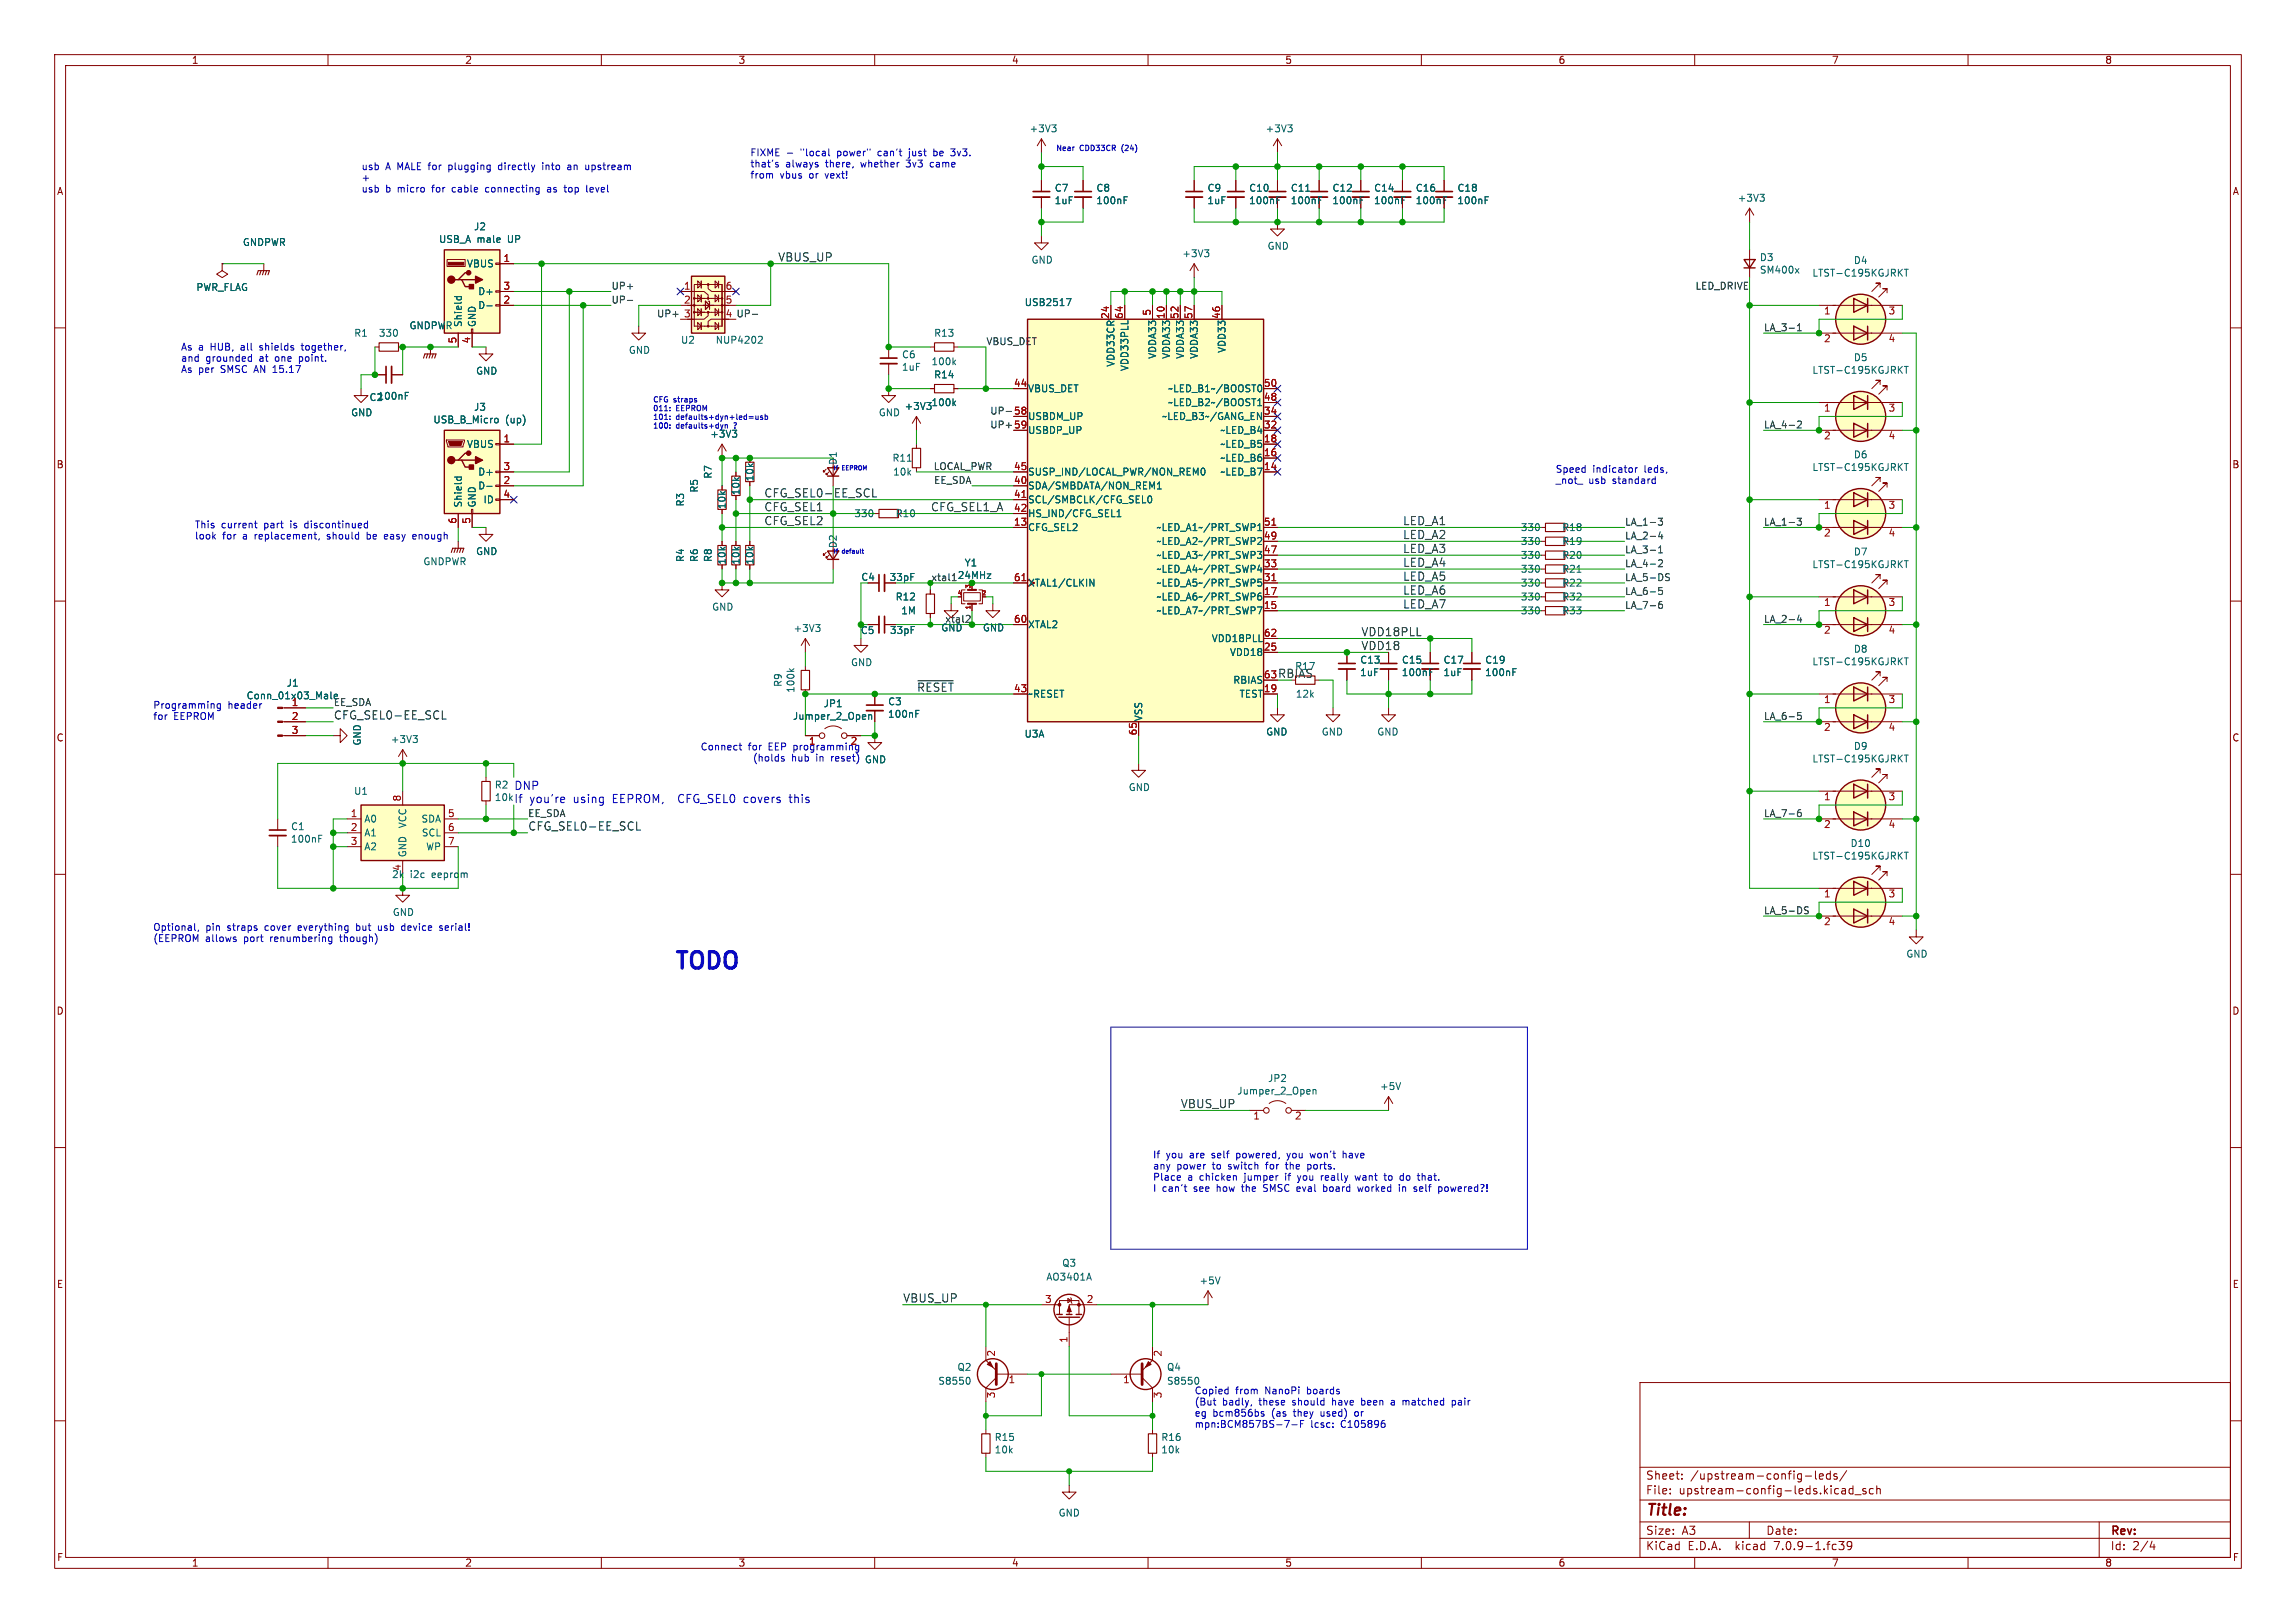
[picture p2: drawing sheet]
<svg xmlns="http://www.w3.org/2000/svg" width="420mm" height="297mm" viewBox="0 0 420 297" stroke-linecap="round" stroke-linejoin="round" font-family="sans-serif">
<defs><g id="words">
<text font-size="4.2" fill="#0000c2" x="122.8" y="177.6">TODO</text>
<text font-size="2.8" fill="#840000" x="301" y="277.9">Title:</text>
<g font-size="2.1" fill="#0f0f0f">
<text x="142.2" y="48">VBUS_UP</text>
<text x="139.7" y="91.1">CFG_SEL0-EE_SCL</text>
<text x="139.7" y="93.7">CFG_SEL1</text>
<text x="170.2" y="93.7">CFG_SEL1_A</text>
<text x="139.7" y="96.2">CFG_SEL2</text>
<text x="256.5" y="96.2">LED_A1</text>
<text x="256.5" y="98.8">LED_A2</text>
<text x="256.5" y="101.3">LED_A3</text>
<text x="256.5" y="106.4">LED_A5</text>
<text x="256.5" y="103.8">LED_A4</text>
<text x="256.5" y="111.5">LED_A7</text>
<text x="256.5" y="108.9">LED_A6</text>
<text x="248.9" y="116.5">VDD18PLL</text>
<text x="248.9" y="119.1">VDD18</text>
<text x="61" y="131.8">CFG_SEL0-EE_SCL</text>
<text x="167.6" y="126.7">~{RESET}</text>
<text x="96.5" y="152.1">CFG_SEL0-EE_SCL</text>
<text x="215.9" y="202.9">VBUS_UP</text>
<text x="165.1" y="238.5">VBUS_UP</text>
</g>
<text font-size="2.1" fill="#009600" x="233.7" y="124.2">RBIAS</text>
<g font-size="2.1" fill="#0000c2">
<text x="94" y="144.7">DNP</text>
<text x="94" y="147.1">If</text>
<text x="96.8" y="147.1">you're</text>
<text x="104.9" y="147.1">using</text>
<text x="112.2" y="147.1">EEPROM,</text>
<text x="124.5" y="147.1">CFG_SEL0</text>
<text x="136.7" y="147.1">covers</text>
<text x="145.2" y="147.1">this</text>
</g>
<g font-size="2.1" fill="#840000">
<text x="301" y="273.7">File:</text>
<text x="301" y="271">Sheet:</text>
<text x="307.1" y="273.7">upstream-config-leds.kicad_sch</text>
<text x="309.2" y="271">/upstream-config-leds/</text>
<text x="301" y="281.1">Size:</text>
<text x="307.6" y="281.1">A3</text>
<text x="323" y="281.1">Date:</text>
<text x="386" y="281.3">Rev:</text>
<text x="301" y="283.9">KiCad</text>
<text x="308.7" y="283.9">E.D.A.</text>
<text x="317.6" y="283.9">kicad</text>
<text x="324.8" y="283.9">7.0.9-1.fc39</text>
<text x="386" y="283.9">Id:</text>
<text x="390.1" y="283.9">2/4</text>
</g>
<g font-size="1.8" fill="#840000">
<text x="35" y="11.9">1</text>
<text x="85" y="11.9">2</text>
<text x="135" y="11.9">3</text>
<text x="185" y="11.9">4</text>
<text x="235" y="11.9">5</text>
<text x="285" y="11.9">6</text>
<text x="335" y="11.9">7</text>
<text x="385" y="11.9">8</text>
<text x="10.3" y="35.9">A</text>
<text x="408.3" y="35.9">A</text>
<text x="251.2" y="37.6">100nF</text>
<text x="258.9" y="37.6">100nF</text>
<text x="10.3" y="85.9">B</text>
<text x="408.2" y="85.9">B</text>
<text x="10.3" y="135.9">C</text>
<text x="408.2" y="135.9">C</text>
<text x="10.3" y="185.9">D</text>
<text x="408.2" y="185.9">D</text>
<text x="10.3" y="235.9">E</text>
<text x="408.3" y="235.9">E</text>
<text x="10.3" y="285.9">F</text>
<text x="35" y="286.9">1</text>
<text x="85" y="286.9">2</text>
<text x="135" y="286.9">3</text>
<text x="185" y="286.9">4</text>
<text x="235" y="286.9">5</text>
<text x="285" y="286.9">6</text>
<text x="335" y="286.9">7</text>
<text x="385" y="286.9">8</text>
<text x="408.3" y="285.9">F</text>
</g>
<g font-size="1.8" fill="#0000c2">
<text x="137.2" y="28.7">FIXME</text>
<text x="146.6" y="28.7">&quot;local</text>
<text x="153.4" y="28.7">power&quot;</text>
<text x="161.1" y="28.7">can't</text>
<text x="167" y="28.7">just</text>
<text x="171.6" y="28.7">be</text>
<text x="175" y="28.7">3v3.</text>
<text x="66" y="31.2">usb</text>
<text x="66" y="33.3">+</text>
<text x="66" y="35.3">usb</text>
<text x="70.5" y="31.2">A MALE for</text>
<text x="70.5" y="35.3">b</text>
<text x="72.9" y="35.3">micro</text>
<text x="79.3" y="35.3">for</text>
<text x="82.5" y="31.2">plugging</text>
<text x="83.2" y="35.3">cable</text>
<text x="89.5" y="35.3">connecting</text>
<text x="91.9" y="31.2">directly</text>
<text x="100.1" y="31.2">into</text>
<text x="101" y="35.3">as</text>
<text x="104.4" y="35.3">top</text>
<text x="104.9" y="31.2">an</text>
<text x="108.4" y="31.2">upstream</text>
<text x="108.5" y="35.3">level</text>
<text x="137.2" y="30.7">that's</text>
<text x="137.2" y="32.8">from</text>
<text x="142.7" y="32.8">vbus</text>
<text x="143.7" y="30.7">always</text>
<text x="148.1" y="32.8">or</text>
<text x="151.2" y="30.7">there,</text>
<text x="151.3" y="32.8">vext!</text>
<text x="157.8" y="30.7">whether</text>
<text x="166.3" y="30.7">3v3</text>
<text x="170.8" y="30.7">came</text>
<text x="33" y="64.2">As a</text>
<text x="38.6" y="64.2">HUB,</text>
<text x="44.3" y="64.2">all</text>
<text x="48" y="64.2">shields</text>
<text x="55.9" y="64.2">together,</text>
<text x="33" y="66.3">and</text>
<text x="33" y="68.3">As per</text>
<text x="37.6" y="66.3">grounded</text>
<text x="40.5" y="68.3">SMSC AN 15.17</text>
<text x="47.6" y="66.3">at</text>
<text x="50.6" y="66.3">one</text>
<text x="55.2" y="66.3">point.</text>
<text x="284.5" y="86.6">Speed</text>
<text x="284.5" y="88.7">_not_</text>
<text x="290.6" y="88.7">usb</text>
<text x="291.3" y="86.6">indicator</text>
<text x="295.1" y="88.7">standard</text>
<text x="300.9" y="86.6">leds,</text>
<text x="35.6" y="96.8">This</text>
<text x="35.6" y="98.8">look</text>
<text x="40.5" y="96.8">current</text>
<text x="40.7" y="98.8">for</text>
<text x="44.6" y="98.8">a</text>
<text x="46.9" y="98.8">replacement,</text>
<text x="48.4" y="96.8">part</text>
<text x="53.4" y="96.8">is</text>
<text x="56.2" y="96.8">discontinued</text>
<text x="60.3" y="98.8">should</text>
<text x="67.8" y="98.8">be</text>
<text x="71.2" y="98.8">easy</text>
<text x="76.6" y="98.8">enough</text>
<text x="27.9" y="129.8">Programming</text>
<text x="27.9" y="131.8">for</text>
<text x="31.8" y="131.8">EEPROM</text>
<text x="41.7" y="129.8">header</text>
<text x="128.1" y="137.4">Connect</text>
<text x="136.9" y="137.4">for</text>
<text x="140.7" y="137.4">EEP programming</text>
<text x="137.6" y="139.5">(holds</text>
<text x="144.8" y="139.5">hub</text>
<text x="149.4" y="139.5">in</text>
<text x="152.3" y="139.5">reset)</text>
<text x="27.9" y="170.4">Optional,</text>
<text x="27.9" y="172.5">(EEPROM</text>
<text x="37.6" y="172.5">allows</text>
<text x="37.6" y="170.4">pin</text>
<text x="41.7" y="170.4">straps</text>
<text x="44.7" y="172.5">port</text>
<text x="48.7" y="170.4">cover</text>
<text x="49.7" y="172.5">renumbering</text>
<text x="55" y="170.4">everything</text>
<text x="62.7" y="172.5">though)</text>
<text x="65.8" y="170.4">but</text>
<text x="70" y="170.4">usb</text>
<text x="74.5" y="170.4">device</text>
<text x="81.7" y="170.4">serial!</text>
<text x="210.8" y="212.1">If</text>
<text x="210.8" y="214.1">any</text>
<text x="213.3" y="212.1">you</text>
<text x="215.3" y="214.1">power</text>
<text x="217.8" y="212.1">are</text>
<text x="221.9" y="214.1">to</text>
<text x="222" y="212.1">self</text>
<text x="225" y="214.1">switch</text>
<text x="226.6" y="212.1">powered,</text>
<text x="232.1" y="214.1">for</text>
<text x="235.9" y="214.1">the</text>
<text x="236.1" y="212.1">you</text>
<text x="240" y="214.1">ports.</text>
<text x="240.6" y="212.1">won't</text>
<text x="246.7" y="212.1">have</text>
<text x="210.8" y="216.1">Place</text>
<text x="210.8" y="218.2">I</text>
<text x="212.6" y="218.2">can't</text>
<text x="217.3" y="216.1">a</text>
<text x="218.5" y="218.2">see</text>
<text x="219.6" y="216.1">chicken</text>
<text x="222.9" y="218.2">how</text>
<text x="227.7" y="218.2">the</text>
<text x="227.9" y="216.1">jumper</text>
<text x="231.8" y="218.2">SMSC eval</text>
<text x="235.6" y="216.1">if</text>
<text x="238.1" y="216.1">you</text>
<text x="242.5" y="216.1">really</text>
<text x="243.1" y="218.2">board</text>
<text x="249" y="216.1">want</text>
<text x="249.7" y="218.2">worked</text>
<text x="254.5" y="216.1">to</text>
<text x="257.4" y="218.2">in</text>
<text x="257.6" y="216.1">do</text>
<text x="260.3" y="218.2">self</text>
<text x="261.1" y="216.1">that.</text>
<text x="265" y="218.2">powered?!</text>
<text x="213.4" y="253.6">S8550</text>
<text x="218.4" y="255.2">Copied</text>
<text x="218.4" y="257.3">(But</text>
<text x="223.6" y="257.3">badly,</text>
<text x="226" y="255.2">from</text>
<text x="230.5" y="257.3">these</text>
<text x="231.5" y="255.2">NanoPi</text>
<text x="236.7" y="257.3">should</text>
<text x="239.4" y="255.2">boards</text>
<text x="244.2" y="257.3">have</text>
<text x="249.7" y="257.3">been</text>
<text x="255.3" y="257.3">a</text>
<text x="257.7" y="257.3">matched</text>
<text x="266.9" y="257.3">pair</text>
<text x="218.4" y="259.3">eg</text>
<text x="218.4" y="261.4">mpn:BCM857BS-7-F</text>
<text x="221.8" y="259.3">bcm856bs</text>
<text x="232.8" y="259.3">(as</text>
<text x="237" y="259.3">they</text>
<text x="239.7" y="261.4">lcsc:</text>
<text x="242.1" y="259.3">used)</text>
<text x="245.4" y="261.4">C105896</text>
<text x="248.5" y="259.3">or</text>
</g>
<g font-size="1.8" fill="#006464">
<text x="188.2" y="24.4">+3V3</text>
<text x="231.4" y="24.4">+3V3</text>
<text x="192.8" y="35.3">C7</text>
<text x="200.5" y="35.3">C8</text>
<text x="220.8" y="35.3">C9</text>
<text x="228.4" y="35.3">C10</text>
<text x="236" y="35.3">C11</text>
<text x="243.6" y="35.3">C12</text>
<text x="251.3" y="35.3">C14</text>
<text x="258.9" y="35.3">C16</text>
<text x="266.5" y="35.3">C18</text>
<text x="192.8" y="37.6">1uF</text>
<text x="200.4" y="37.6">100nF</text>
<text x="220.8" y="37.6">1uF</text>
<text x="228.4" y="37.6">100nF</text>
<text x="236" y="37.6">100nF</text>
<text x="243.6" y="37.6">100nF</text>
<text x="266.5" y="37.6">100nF</text>
<text x="317.8" y="37.1">+3V3</text>
<text x="44.3" y="45.2">GNDPWR</text>
<text x="80.2" y="44.7">USB_A male</text>
<text x="86.6" y="42.3">J2</text>
<text x="93" y="44.7">UP</text>
<text x="216.2" y="47.3">+3V3</text>
<text x="231.8" y="45.9">GND</text>
<text x="321.8" y="48">D3</text>
<text x="35.8" y="53.4">PWR_FLAG</text>
<text x="85.3" y="49.1">VBUS</text>
<text x="188.6" y="48.4">GND</text>
<text x="321.8" y="50.3">SM400x</text>
<text x="331.4" y="50.8">LTST-C195KGJRKT</text>
<text x="339" y="48.5">D4</text>
<text x="84.7" y="59.9" transform="rotate(-90 84.7 59.9)">Shield</text>
<text x="87.2" y="59.9" transform="rotate(-90 87.2 59.9)">GND</text>
<text x="87.4" y="56.7">D-</text>
<text x="87.4" y="54.2">D+</text>
<text x="187.3" y="56.2">USB2517</text>
<text x="213.1" y="58.5" transform="rotate(-90 213.1 58.5)">10</text>
<text x="64.7" y="61.8">R1</text>
<text x="69.2" y="61.8">330</text>
<text x="74.8" y="60.5">GNDPWR</text>
<text x="114.9" y="64.9">GND</text>
<text x="124.5" y="63.1">U2</text>
<text x="130.8" y="63.1">NUP4202</text>
<text x="164.9" y="65.8">C6</text>
<text x="170.8" y="61.8">R13</text>
<text x="211.7" y="65.8" transform="rotate(-90 211.7 65.8)">VDDA33</text>
<text x="214.2" y="65.8" transform="rotate(-90 214.2 65.8)">VDDA33</text>
<text x="216.8" y="65.8" transform="rotate(-90 216.8 65.8)">VDDA33</text>
<text x="219.3" y="65.8" transform="rotate(-90 219.3 65.8)">VDDA33</text>
<text x="224.4" y="64.7" transform="rotate(-90 224.4 64.7)">VDD33</text>
<text x="87" y="68.8">GND</text>
<text x="164.9" y="68">1uF</text>
<text x="170.3" y="67">100k</text>
<text x="170.8" y="69.4">R14</text>
<text x="188" y="72">VBUS_DET</text>
<text x="204.1" y="67.2" transform="rotate(-90 204.1 67.2)">VDD33CR</text>
<text x="206.6" y="68" transform="rotate(-90 206.6 68)">VDD33PLL</text>
<text x="213.6" y="72">~LED_B1~/BOOST0</text>
<text x="331.4" y="68.6">LTST-C195KGJRKT</text>
<text x="339" y="66.3">D5</text>
<text x="64.1" y="76.4">GND</text>
<text x="67.5" y="73.6">C2100nF</text>
<text x="79.2" y="77.7">USB_B_Micro</text>
<text x="86.6" y="75.4">J3</text>
<text x="92.4" y="77.7">(up)</text>
<text x="160.7" y="76.4">GND</text>
<text x="165.4" y="75.2">+3V3</text>
<text x="170.3" y="74.5">100k</text>
<text x="188" y="77.1">USBDM_UP</text>
<text x="212.5" y="77.1">~LED_B3~/GANG_EN</text>
<text x="213.6" y="74.5">~LED_B2~/BOOST1</text>
<text x="231.1" y="73.4">48</text>
<text x="85.3" y="82.1">VBUS</text>
<text x="129.8" y="80.3">+3V3</text>
<text x="188" y="79.6">USBDP_UP</text>
<text x="223.1" y="82.1">~LED_B5</text>
<text x="223.1" y="79.6">~LED_B4</text>
<text x="231.1" y="83.6">16</text>
<text x="87.4" y="89.8">D-</text>
<text x="87.4" y="87.2">D+</text>
<text x="130.4" y="87.7" transform="rotate(-90 130.4 87.7)">R7</text>
<text x="138" y="88.2" transform="rotate(-90 138 88.2)">10k</text>
<text x="153.3" y="85.2" transform="rotate(-90 153.3 85.2)">D1</text>
<text x="163.2" y="84.7">R11</text>
<text x="163.3" y="87.2">10k</text>
<text x="188" y="89.8">SDA/SMBDATA/NON_REM1</text>
<text x="188" y="87.2">SUSP_IND/LOCAL_PWR/NON_REM0</text>
<text x="223.1" y="87.2">~LED_B7</text>
<text x="223.1" y="84.7">~LED_B6</text>
<text x="231.1" y="86.1">14</text>
<text x="331.4" y="86.4">LTST-C195KGJRKT</text>
<text x="339" y="84.1">D6</text>
<text x="84.7" y="93" transform="rotate(-90 84.7 93)">Shield</text>
<text x="87.2" y="93" transform="rotate(-90 87.2 93)">GND</text>
<text x="88.3" y="92.3">ID</text>
<text x="125.3" y="92.8" transform="rotate(-90 125.3 92.8)">R3</text>
<text x="127.9" y="90.2" transform="rotate(-90 127.9 90.2)">R5</text>
<text x="132.9" y="93.3" transform="rotate(-90 132.9 93.3)">10k</text>
<text x="135.5" y="90.7" transform="rotate(-90 135.5 90.7)">10k</text>
<text x="156.2" y="94.8">330</text>
<text x="163.7" y="94.8">R10</text>
<text x="188" y="92.3">SCL/SMBCLK/CFG_SEL0</text>
<text x="188" y="94.8">HS_IND/CFG_SEL1</text>
<text x="87" y="101.8">GND</text>
<text x="153.3" y="100.4" transform="rotate(-90 153.3 100.4)">D2</text>
<text x="188" y="97.4">CFG_SEL2</text>
<text x="211.5" y="99.9">~LED_A2~/PRT_SWP2</text>
<text x="211.5" y="97.4">~LED_A1~/PRT_SWP1</text>
<text x="278.1" y="97.4">330</text>
<text x="278.1" y="99.9">330</text>
<text x="285.7" y="97.4">R18</text>
<text x="285.7" y="99.9">R19</text>
<text x="339" y="101.9">D7</text>
<text x="77.3" y="103.6">GNDPWR</text>
<text x="125.3" y="102.9" transform="rotate(-90 125.3 102.9)">R4</text>
<text x="127.9" y="102.9" transform="rotate(-90 127.9 102.9)">R6</text>
<text x="130.4" y="102.9" transform="rotate(-90 130.4 102.9)">R8</text>
<text x="132.9" y="103.4" transform="rotate(-90 132.9 103.4)">10k</text>
<text x="135.5" y="103.4" transform="rotate(-90 135.5 103.4)">10k</text>
<text x="138" y="103.4" transform="rotate(-90 138 103.4)">10k</text>
<text x="157.5" y="106.5">C4</text>
<text x="162.6" y="106.5">33pF</text>
<text x="175.1" y="106.1">24MHz</text>
<text x="176.4" y="103.9">Y1</text>
<text x="188" y="107.5">XTAL1/CLKIN</text>
<text x="211.5" y="107.5">~LED_A5~/PRT_SWP5</text>
<text x="211.5" y="105">~LED_A4~/PRT_SWP4</text>
<text x="211.5" y="102.5">~LED_A3~/PRT_SWP3</text>
<text x="231.1" y="103.9">33</text>
<text x="278.1" y="105">330</text>
<text x="278.1" y="102.5">330</text>
<text x="278.1" y="107.5">330</text>
<text x="285.7" y="105">R21</text>
<text x="285.7" y="102.5">R20</text>
<text x="285.7" y="107.5">R22</text>
<text x="331.4" y="104.2">LTST-C195KGJRKT</text>
<text x="130.2" y="111.9">GND</text>
<text x="163.7" y="110.1">R12</text>
<text x="164.8" y="112.6">1M</text>
<text x="211.5" y="112.6">~LED_A7~/PRT_SWP7</text>
<text x="211.5" y="110.1">~LED_A6~/PRT_SWP6</text>
<text x="231.1" y="111.5">15</text>
<text x="231.1" y="109">17</text>
<text x="278.1" y="110.1">330</text>
<text x="278.1" y="112.6">330</text>
<text x="285.7" y="110.1">R32</text>
<text x="285.7" y="112.6">R33</text>
<text x="145.1" y="115.8">+3V3</text>
<text x="157.4" y="116.2">C5</text>
<text x="162.7" y="116.2">33pF</text>
<text x="172.1" y="115.7">GND</text>
<text x="172.8" y="114">xtal2</text>
<text x="179.7" y="115.7">GND</text>
<text x="188" y="115.2">XTAL2</text>
<text x="221.6" y="117.7">VDD18PLL</text>
<text x="339" y="119.6">D8</text>
<text x="52.4" y="125.9">J1</text>
<text x="143.2" y="125.8" transform="rotate(-90 143.2 125.8)">R9</text>
<text x="155.6" y="122.1">GND</text>
<text x="224.9" y="120.2">VDD18</text>
<text x="225.5" y="125.3">RBIAS</text>
<text x="248.7" y="123.9">1uF</text>
<text x="248.7" y="121.6">C13</text>
<text x="256.3" y="123.9">100nF</text>
<text x="256.3" y="121.6">C15</text>
<text x="263.9" y="123.9">1uF</text>
<text x="264" y="121.6">C17</text>
<text x="271.6" y="123.9">100nF</text>
<text x="271.6" y="121.6">C19</text>
<text x="331.4" y="121.9">LTST-C195KGJRKT</text>
<text x="45" y="128.2">Conn_01x03_Male</text>
<text x="61" y="129.3">EE_SDA</text>
<text x="145" y="131.9">Jumper_2_Open</text>
<text x="145.5" y="126.9" transform="rotate(-90 145.5 126.9)">100k</text>
<text x="150.6" y="129.6">JP1</text>
<text x="162.3" y="131.5">100nF</text>
<text x="162.4" y="129.3">C3</text>
<text x="188" y="127.9">~RESET</text>
<text x="226.6" y="127.9">TEST</text>
<text x="231.1" y="126.7">19</text>
<text x="236.9" y="127.9">12k</text>
<text x="66.2" y="136.5" transform="rotate(-90 66.2 136.5)">GND</text>
<text x="71.4" y="136.2">+3V3</text>
<text x="187.3" y="135.2">U3A</text>
<text x="209.1" y="132.1" transform="rotate(-90 209.1 132.1)">VSS</text>
<text x="231.5" y="134.8">GND</text>
<text x="241.7" y="134.8">GND</text>
<text x="251.8" y="134.8">GND</text>
<text x="339" y="137.4">D9</text>
<text x="158.1" y="139.9">GND</text>
<text x="331.4" y="139.7">LTST-C195KGJRKT</text>
<text x="64.7" y="145.6">U1</text>
<text x="90.4" y="144.5">R2</text>
<text x="90.4" y="146.8">10k</text>
<text x="206.4" y="145">GND</text>
<text x="53.1" y="154.4">100nF</text>
<text x="53.1" y="152.1">C1</text>
<text x="66.5" y="150.7">A0</text>
<text x="66.5" y="153.3">A1</text>
<text x="66.5" y="155.8">A2</text>
<text x="74.5" y="151.7" transform="rotate(-90 74.5 151.7)">VCC</text>
<text x="77" y="150.7">SDA</text>
<text x="77.1" y="153.3">SCL</text>
<text x="77.8" y="155.8">WP</text>
<text x="338.4" y="155.2">D10</text>
<text x="71.6" y="160.9">2k</text>
<text x="73.4" y="159.5" transform="rotate(-90 73.4 159.5)">4</text>
<text x="74.5" y="157" transform="rotate(-90 74.5 157)">GND</text>
<text x="75" y="160.9">i2c</text>
<text x="79.1" y="160.9">eeprom</text>
<text x="331.4" y="157.5">LTST-C195KGJRKT</text>
<text x="71.8" y="167.8">GND</text>
<text x="348.6" y="175.4">GND</text>
<text x="226.2" y="200.5">Jumper_2_Open</text>
<text x="231.9" y="198.2">JP2</text>
<text x="252.3" y="199.7">+5V</text>
<text x="194.2" y="232">Q3</text>
<text x="191.3" y="234.5">AO3401A</text>
<text x="219.3" y="235.2">+5V</text>
<text x="175" y="251.1">Q2</text>
<text x="213.4" y="251.1">Q4</text>
<text x="171.5" y="253.6">S8550</text>
<text x="181.8" y="263.9">R15</text>
<text x="212.3" y="263.9">R16</text>
<text x="181.8" y="266.2">10k</text>
<text x="212.3" y="266.2">10k</text>
<text x="193.5" y="277.7">GND</text>
</g>
<g font-size="1.8" fill="#a90000">
<text x="92" y="48">1</text>
<text x="92" y="53.1">3</text>
<text x="125" y="53.1">1</text>
<text x="132.6" y="53.1">6</text>
<text x="92" y="55.6">2</text>
<text x="125" y="55.6">2</text>
<text x="125" y="58.2">3</text>
<text x="132.6" y="55.6">5</text>
<text x="202.9" y="58.5" transform="rotate(-90 202.9 58.5)">24</text>
<text x="205.5" y="58.5" transform="rotate(-90 205.5 58.5)">64</text>
<text x="210.6" y="57.9" transform="rotate(-90 210.6 57.9)">5</text>
<text x="215.6" y="58.5" transform="rotate(-90 215.6 58.5)">52</text>
<text x="218.2" y="58.5" transform="rotate(-90 218.2 58.5)">57</text>
<text x="223.3" y="58.5" transform="rotate(-90 223.3 58.5)">46</text>
<text x="333.6" y="57.9">1</text>
<text x="345.4" y="57.9">3</text>
<text x="83.6" y="62.9" transform="rotate(-90 83.6 62.9)">5</text>
<text x="86.1" y="62.9" transform="rotate(-90 86.1 62.9)">4</text>
<text x="333.6" y="62.9">2</text>
<text x="345.4" y="62.9">4</text>
<text x="185.4" y="70.9">44</text>
<text x="231.1" y="70.9">50</text>
<text x="185.4" y="75.9">58</text>
<text x="231.1" y="75.9">34</text>
<text x="333.6" y="75.6">1</text>
<text x="345.4" y="75.6">3</text>
<text x="92" y="81">1</text>
<text x="185.4" y="78.5">59</text>
<text x="231.1" y="81">18</text>
<text x="231.1" y="78.5">32</text>
<text x="333.6" y="80.7">2</text>
<text x="345.4" y="80.7">4</text>
<text x="92" y="88.6">2</text>
<text x="92" y="86.1">3</text>
<text x="185.4" y="88.6">40</text>
<text x="185.4" y="86.1">45</text>
<text x="83.6" y="96" transform="rotate(-90 83.6 96)">6</text>
<text x="86.1" y="96" transform="rotate(-90 86.1 96)">5</text>
<text x="92" y="91.2">4</text>
<text x="185.4" y="91.2">41</text>
<text x="185.4" y="93.7">42</text>
<text x="333.6" y="93.4">1</text>
<text x="345.4" y="93.4">3</text>
<text x="185.4" y="96.3">13</text>
<text x="231.1" y="101.3">47</text>
<text x="231.1" y="98.8">49</text>
<text x="231.1" y="96.3">51</text>
<text x="333.6" y="98.5">2</text>
<text x="345.4" y="98.5">4</text>
<text x="185.4" y="106.4">61</text>
<text x="231.1" y="106.4">31</text>
<text x="333.6" y="111.2">1</text>
<text x="345.4" y="111.2">3</text>
<text x="185.4" y="114">60</text>
<text x="231.1" y="119.1">25</text>
<text x="231.1" y="116.6">62</text>
<text x="333.6" y="116.3">2</text>
<text x="345.4" y="116.3">4</text>
<text x="231.1" y="124.2">63</text>
<text x="53.3" y="129.3">1</text>
<text x="53.3" y="131.8">2</text>
<text x="185.4" y="126.7">43</text>
<text x="333.6" y="129">1</text>
<text x="345.4" y="129">3</text>
<text x="53.3" y="134.4">3</text>
<text x="147.9" y="136.6">1</text>
<text x="155.5" y="136.6">2</text>
<text x="208" y="134.7" transform="rotate(-90 208 134.7)">65</text>
<text x="333.6" y="134.1">2</text>
<text x="345.4" y="134.1">4</text>
<text x="64.1" y="149.6">1</text>
<text x="73.4" y="146.8" transform="rotate(-90 73.4 146.8)">8</text>
<text x="81.8" y="149.6">5</text>
<text x="333.6" y="146.8">1</text>
<text x="345.4" y="146.8">3</text>
<text x="64.1" y="152.1">2</text>
<text x="64.1" y="154.7">3</text>
<text x="81.8" y="152.1">6</text>
<text x="81.8" y="154.7">7</text>
<text x="333.6" y="151.8">2</text>
<text x="345.4" y="151.8">4</text>
<text x="333.6" y="164.5">1</text>
<text x="345.4" y="164.5">3</text>
<text x="333.6" y="169.6">2</text>
<text x="345.4" y="169.6">4</text>
<text x="229.2" y="205.2">1</text>
<text x="236.8" y="205.2">2</text>
<text x="191.1" y="238.5">3</text>
<text x="198.7" y="238.5">2</text>
<text x="195.3" y="245.8" transform="rotate(-90 195.3 245.8)">1</text>
<text x="182.3" y="248.4" transform="rotate(-90 182.3 248.4)">2</text>
<text x="212.8" y="248.4" transform="rotate(-90 212.8 248.4)">2</text>
<text x="182.3" y="256" transform="rotate(-90 182.3 256)">3</text>
<text x="184.4" y="253.4">1</text>
<text x="205.4" y="253.4">1</text>
<text x="212.8" y="256" transform="rotate(-90 212.8 256)">3</text>
</g>
<g font-size="1.8" fill="#0f0f0f">
<text x="111.8" y="53.1">UP+</text>
<text x="310" y="53.1">LED_DRIVE</text>
<text x="111.8" y="55.6">UP-</text>
<text x="120.1" y="58.2">UP+</text>
<text x="132.6" y="58.2">4 UP-</text>
<text x="180.3" y="63.2">VBUS_DET</text>
<text x="322.6" y="60.7">LA_3-1</text>
<text x="181" y="75.9">UP-</text>
<text x="181" y="78.5">UP+ 59</text>
<text x="322.6" y="78.5">LA_4-2</text>
<text x="170.7" y="86.1">LOCAL_PWR</text>
<text x="170.8" y="88.6">EE_SDA</text>
<text x="297.2" y="96.3">LA_1-3</text>
<text x="297.2" y="98.8">LA_2-4</text>
<text x="297.2" y="101.3">LA_3-1</text>
<text x="322.6" y="96.3">LA_1-3</text>
<text x="170.3" y="106.4">xtal1</text>
<text x="297.2" y="103.9">LA_4-2</text>
<text x="297.2" y="106.4">LA_5-DS</text>
<text x="297.2" y="111.5">LA_7-6</text>
<text x="297.2" y="109">LA_6-5</text>
<text x="322.6" y="114">LA_2-4</text>
<text x="236.8" y="122.8">R17</text>
<text x="322.6" y="131.8">LA_6-5</text>
<text x="96.5" y="149.6">EE_SDA</text>
<text x="322.6" y="149.6">LA_7-6</text>
<text x="322.6" y="167.4">LA_5-DS</text>
</g>
<g font-size="1.4" fill="#0000c2">
<text x="193.1" y="27.7">Near</text>
<text x="197.5" y="27.7">CDD33CR</text>
<text x="205.3" y="27.7">(24)</text>
<text x="119.4" y="73.7">CFG straps</text>
<text x="119.4" y="75.3">011:</text>
<text x="119.4" y="76.9">101:</text>
<text x="123.7" y="75.3">EEPROM</text>
<text x="123.7" y="76.9">defaults+dyn+led=usb</text>
<text x="119.4" y="78.5">100:</text>
<text x="123.7" y="78.5">defaults+dyn</text>
<text x="134.5" y="78.5">?</text>
</g>
<g font-size="1.1" fill="#0000c2">
<text x="152.4" y="86.1">If</text>
<text x="154.1" y="86.1">EEPROM</text>
<text x="152.4" y="101.4">If</text>
<text x="154.1" y="101.4">default</text>
</g>
<g font-size="1.1" fill="#a90000">
<text x="177.5" y="107.8" transform="rotate(-90 177.5 107.8)">3</text>
<text x="175.1" y="109">4</text>
<text x="177.5" y="111.6" transform="rotate(-90 177.5 111.6)">1</text>
<text x="179.5" y="109">2</text>
</g>
</g></defs>
<g fill="none" stroke="#840000" stroke-width=".18">
<path d="M10 10h400v277h-400zM12 12h396v273h-396zM60 10v2M110 10v2M160 10v2M210 10v2M260 10v2M310 10v2M360 10v2M190.5 25.4v2.5M190.5 33v2.1M190.5 36.1v2"/>
<path d="M190.5 25.4l-.8 1.3M190.5 25.4l.8 1.3M198.1 33v2.1M198.1 36.1v2M218.4 33v2.1M218.4 36.1v2M226.1 33v2.1M226.1 36.1v2M233.7 25.4l-.8 1.3M233.7 25.4v2.5M233.7 33v2.1M233.7 25.4l.7 1.3"/>
<path d="M241.3 33v2.1M248.9 33v2.1M256.5 33v2.1M264.2 33v2.1M320 38.1v2.5M320 38.1l-.7 1.3M320 38.1l.8 1.3M10 60h2M40.6 48.3v1.2l1.1 .7-1.1 .6-1-.6 1-.7M40.6 48.3h.1M48.3 48.3v1.2M81.8 47.5h3.3v1.3h-3.3z"/>
<path d="M90.7 55.8h.7v.2h-.7zM90.7 53.2h.7v.3h-.7zM90.7 48.1h.7v.3h-.7zM91.4 55.9h2.6M91.4 53.3h2.6M91.4 48.3h2.6M116.8 59.7v1.3h1.3l-1.3 1.2-1.2-1.2h1.2M124.5 55.9h10.1M124.5 53.3h2.5M124.5 58.4h2.5M125.7 53.3h3.1l.7 .7v.6M127 52.1h5.1v7.6h-5.1z"/>
<path d="M127 54.6h5.1M127 57.2h5.1M127.6 51.4l.7 .7-.7 .6zM127.6 54l.7 .6-.7 .6zM127.6 56.5l.7 .7-.7 .6zM127.6 59.1l.7 .6-.7 .6zM128.3 51.4v1.3M128.3 54v1.2M128.3 56.5v1.3M128.3 59.1v1.2M129 55.1l.8 .8-.8 .7zM129.5 55.1h.3v1.5"/>
<path d="M129.5 51.9v.9l.7 .5h3.1M129.5 57v.8l-.7 .6h-3.1M130.8 51.4l.6 .7-.6 .6zM130.8 54l.6 .6-.6 .6zM130.8 56.5l.6 .7-.6 .6zM130.8 59.1l.6 .6-.6 .6zM131.4 51.4v1.3M131.4 54v1.2M131.4 56.5v1.3M131.4 59.1v1.2M132.1 53.3h2.5M133.3 58.4h-3.3l-.5 .4v.9"/>
<path d="M190.5 43.2v1.3h1.3l-1.3 1.2-1.3-1.2h1.3M203.2 55.9v2.5M205.7 55.9v2.5M210.8 55.9v2.5M213.4 55.9v2.5M215.9 55.9v2.5M218.4 48.3l-.7 1.2M218.4 48.3v2.5M218.4 55.9v2.5M218.4 48.3l.8 1.2M223.5 55.9v2.5M233.7 40.6v1.3h1.2l-1.2 1.3-1.3-1.3h1.3"/>
<path d="M320 45.7v5.1M332.7 55.9h15.3M343.9 52.6v-.8h-.7h.7l-1.5 1.5M345.2 53.6v-.8h-.8h.8l-1.5 1.6M408 60h2M66 71.1v1.3h1.3l-1.3 1.3-1.2-1.3h1.2M68.6 63.5h.7M68.6 68.6h2M71.6 68.6h2.1M72.9 63.5h.8M78.7 63.5v1.3M83.8 61v2.5"/>
<path d="M86.2 60.2h.3v.8h-.3zM86.4 61v2.5M88.9 63.5v1.3h1.3l-1.3 1.2-1.3-1.2h1.3M162.6 71.1v1.3h1.2l-1.2 1.3-1.3-1.3h1.3M162.6 63.5v2M162.6 66.5v2.1M167.6 76.2v2.5M167.6 76.2l-.7 1.3M167.6 76.2l.8 1.3M170.2 63.5h.7M170.2 71.1h.7M174.5 63.5h.8"/>
<path d="M174.5 71.1h.8M185.4 71.1h2.6M185.4 78.7h2.6M185.4 76.2h2.6M231.1 71.1h2.6M231.1 78.7h2.6M231.1 76.2h2.6M231.1 73.7h2.6M332.7 78.7h15.3M332.7 73.7h15.3M332.7 61h15.3M343.9 70.4v-.8h-.7h.7l-1.5 1.5"/>
<path d="M345.2 71.4v-.8h-.8h.8l-1.5 1.5M81.7 80.5h3.3v.3l-.3 1h-2.8zM83.8 94v2.5M83.8 99.1v1.2M86.2 93.2h.3v.8h-.3zM86.4 94v2.5M88.9 96.5v1.3h1.3l-1.3 1.3-1.3-1.3h1.3M90.7 91.3h.7v.3h-.7zM90.7 88.8h.7v.2h-.7zM90.7 86.2h.7v.3h-.7zM90.7 81.2h.7v.2h-.7zM91.4 86.4h2.6"/>
<path d="M91.4 81.3h2.6M91.4 88.9h2.6M91.4 91.4h2.6M132.1 81.3v2.5M132.1 88.9v.8M132.1 93.2v.8M132.1 99.1v.7M132.1 81.3l-.8 1.3M132.1 81.3l.7 1.3M134.6 86.4v.7M134.6 90.7v.7M134.6 99.1v.7"/>
<path d="M137.2 83.8v.8M137.2 88.1v.8M137.2 99.1v.7M151.1 85.9l-.5 .5v-.3v.3h.3M151.6 86.4l-.5 .5v-.3v.3h.3M152.4 85.3v3.6M160 94h.8M167.6 81.3v.7M167.6 85.6v.8M185.4 96.5h2.6M185.4 86.4h2.6M185.4 88.9h2.6"/>
<path d="M185.4 91.4h2.6M185.4 94h2.6M231.1 96.5h2.6M231.1 86.4h2.6M231.1 83.8h2.6M231.1 81.3h2.6M231.1 99.1h2.6M281.9 96.5h.8M281.9 99.1h.8M332.7 96.5h15.3M332.7 91.4h15.3M343.9 88.1v-.7h-.7h.7l-1.5 1.5"/>
<path d="M345.2 89.2v-.8h-.8h.8l-1.5 1.5M10 110h2M132.1 106.7v1.3h1.2l-1.2 1.2-1.3-1.2h1.3M132.1 103.4v.7M134.6 103.4v.7M137.2 103.4v.7M147.3 116.8l-.7 1.3M147.3 116.8v2.6M147.3 116.8l.8 1.3M151.1 101.1l-.5 .5v-.3v.3h.3M151.6 101.6l-.5 .5v-.2v.2h.3M152.4 100.6v3.5"/>
<path d="M157.5 116.8v1.3h1.2l-1.2 1.3-1.3-1.3h1.3M158.7 114.3h2.1M158.7 106.7h2.1M161.8 114.3h2M161.8 106.7h2M170.2 108v.7M170.2 112.3v.7M174 110.5v1.3h1.3l-1.3 1.2-1.3-1.2h1.3M176.3 108.5h3v1.5h-3zM176.5 108h-.6v2.5h.6M177.8 106.7v1.3M177.8 110.5v1.3"/>
<path d="M179.1 108h.6v2.5h-.6M181.6 110.5v1.3h1.3l-1.3 1.2-1.3-1.2h1.3M185.4 114.3h2.6M185.4 106.7h2.6M231.1 104.1h2.6M231.1 111.8h2.6M231.1 109.2h2.6M231.1 119.4h2.6M231.1 106.7h2.6M231.1 101.6h2.6M231.1 116.8h2.6M246.4 119.4v2"/>
<path d="M254 119.4v2M261.6 119.4v2M269.2 119.4v2M281.9 104.1h.8M281.9 111.8h.8M281.9 109.2h.8M281.9 106.7h.8M281.9 101.6h.8M332.7 114.3h15.3M332.7 109.2h15.3M343.9 105.9v-.7h-.7h.7l-1.5 1.5M345.2 106.9v-.7h-.8h.8l-1.5 1.5"/>
<path d="M408 110h2M51.7 134.6h4.2M51.7 132.1h4.2M51.7 129.5h4.2M61 134.6h1.2v-1.2l1.3 1.2-1.3 1.3v-1.3M73.7 137.2v2.5M73.7 137.2l-.8 1.2M73.7 137.2l.7 1.2M147.3 121.9v.8M147.3 126.2v.8M147.3 134.6h2.6M150.9 133.4a2.54 2.54 0 0 1 3 0"/>
<path d="M154.9 134.6h2.6M160 134.6v1.3h1.3l-1.3 1.3-1.3-1.3h1.3M160 127v2M160 130v2.1M185.4 127h2.6M208.3 139.7v1.3h1.2l-1.2 1.2-1.3-1.2h1.3M208.3 132.1v2.5M231.1 124.5h2.6M231.1 127h2.6M233.7 129.5v1.3h-1.3l1.3 1.3 1.2-1.3h-1.2M240.5 124.5h.8M243.8 129.5v1.3h-1.2l1.2 1.3 1.3-1.3h-1.3"/>
<path d="M246.4 122.4v2.1M254 129.5v1.3h-1.3l1.3 1.3 1.3-1.3h-1.3M254 122.4v2.1M269.2 122.4v2.1M332.7 127h15.3M332.7 132.1h15.3M343.9 123.7v-.8h-.7h.7l-1.5 1.6M345.2 124.7v-.7h-.8h.8l-1.5 1.5M10 160h2M50.8 149.9v2M50.8 152.9v2M63.5 149.9h2.5"/>
<path d="M63.5 152.4h2.5M63.5 154.9h2.5M73.7 144.8v2.5M73.7 157.5v2.5M81.3 149.9h2.5M81.3 152.4h2.5M81.3 154.9h2.5M88.9 142.2v.8M88.9 146.6v.7M332.7 149.9h15.3M332.7 144.8h15.3M343.9 141.5v-.8h-.7h.7l-1.5 1.5"/>
<path d="M343.9 159.3v-.8h-.7h.7l-1.5 1.5M345.2 142.5v-.8h-.8h.8l-1.5 1.6M408 160h2M73.7 162.6v1.2h1.2l-1.2 1.3-1.3-1.3h1.3M332.7 167.6h15.3M332.7 162.6h15.3M345.2 160.3v-.8h-.8h.8l-1.5 1.5M350.5 170.2v1.3h1.3l-1.3 1.2-1.3-1.2h1.3M10 210h2M228.6 203.2h2.5M232.2 201.9a2.54 2.54 0 0 1 3 0M236.2 203.2h2.6"/>
<path d="M254 200.7v2.5M254 200.7l-.8 1.2M254 200.7l.8 1.2M408 210h2M190.5 238.8h3.3M195.3 237.6l.7 .4-.7 .4zM195.8 237.5l.2 .1v.8l.1 .1M200.7 238.8h-5.1v1.7M221 236.2l-.8 1.3M221 236.2v2.6M221 236.2l.7 1.3M10 260h2"/>
<path d="M180.3 246.4v2.5l1.9 1.9M182.2 252.1l-1.9 1.9v2.5M182.2 251.5h5.8M193.8 240.5v-2.5h3.6v2.5M195.6 241v5.4M203.2 251.5h5.7M208.9 252.1l1.9 1.9v2.5M210.8 246.4v2.5l-1.9 1.9M300 253h108v32h-108zM408 260h2M180.3 261.6v.8M180.3 265.9v.8"/>
<path d="M195.6 271.8v1.2h1.2l-1.2 1.3-1.3-1.3h1.3M210.8 261.6v.8M210.8 265.9v.8M300 278.5h108M300 274.5h108M300 268.5h108M305.5 273.2v.2M305.5 272.5v.1M307.7 270.5v.2M307.7 269.8v.1M320 278.5v3M330.2 270.1h1.2"/>
<path d="M332.1 269.2v1.3l.2 .2M332.8 270.2l.7-.2-.1-.2-.4-.1-.2 .2 .1 .7h.5M334.8 269.8l-.4-.1-.3 .3v.4l.1 .2h.6M334.8 269.2v1.5M336 269.8l-.3-.1-.3 .2 .1 .2 .5 .2v.3h-.6M336.9 272.5h.6l.1 .9M336.9 273.3h.7M337.6 272.7l-.7 .2M337.8 269.1l-1.3 1.9M338.9 272.5l-.4-.1-.3 .3v.4l.2 .2h.5M338.9 271.9v1.5M339.3 273.5h1.1"/>
<path d="M341.3 272.5l-.4-.1-.2 .2 .1 .2 .5 .2v.3h-.6M342.7 272.5l-.5-.1-.3 .3v.4l.2 .2h.6M343.3 272.5l.2-.1 .4 .1v.9M343.3 271.9v1.5M384 278.5v6.5M60 285v2M110 285v2M160 285v2M210 285v2M260 285v2M300 281.5h108M310 285v2"/>
<path d="M336.4 282.1h.9l-.5 .6 .4 .1v.6l-.2 .2-.6-.1M338.7 282.7l-.3 .3h-.2l-.3-.3 .1-.5 .4-.1 .3 .1a.99 .99 0 0 1-.4 1.4h-.3M360 285v2M393.7 282l-.4 1.1h.9M394 282.6v1"/>
<circle cx="127" cy="54.6" r=".13"/>
<circle cx="127" cy="55.9" r=".13"/>
<circle cx="127" cy="57.1" r=".13"/>
<circle cx="129.5" cy="59.7" r=".13"/>
<circle cx="129.5" cy="57.1" r=".13"/>
<circle cx="129.5" cy="54.6" r=".13"/>
<circle cx="129.5" cy="52.1" r=".13"/>
<circle cx="132.1" cy="55.9" r=".13"/>
<circle cx="132.1" cy="54.6" r=".13"/>
<circle cx="132.1" cy="57.1" r=".13"/>
<circle cx="150.4" cy="134.6" r=".51"/>
<circle cx="154.4" cy="134.6" r=".51"/>
<circle cx="231.6" cy="203.2" r=".51"/>
<circle cx="235.7" cy="203.2" r=".51"/>
</g>
<g fill="none" stroke="#840000" stroke-width=".33">
<path d="M189 36.1h3M196.6 36.1h3M216.9 36.1h3.1M224.5 36.1h3.1M232.2 36.1h3M239.8 36.1h3M247.4 36.1h3M255 36.1h3.1M262.6 36.1h3.1M71.6 67.1v3M161 66.5h3.1M160.8 112.8v3"/>
<path d="M161.8 105.2v3M158.5 130h3M244.9 122.4h3M252.5 122.4h3M260.1 122.4h3M267.7 122.4h3.1M49.3 152.9h3"/>
</g>
<g fill="none" stroke="#840000" stroke-width=".3">
<path d="M189 35.1h3M196.6 35.1h3M216.9 35.1h3.1M224.5 35.1h3.1M232.2 35.1h3M239.8 35.1h3M247.4 35.1h3M255 35.1h3.1M262.6 35.1h3.1M70.6 67.1v3M161 65.5h3.1M160.8 105.2v3"/>
<path d="M161.8 112.8v3M158.5 129h3M244.9 121.4h3M252.5 121.4h3M260.1 121.4h3M267.7 121.4h3.1M49.3 151.9h3"/>
</g>
<g fill="none" stroke="#006464" stroke-width=".18">
<path d="M192.4 22.9h.8l-.4 .4M192.9 23.3l.3 .3v.3l-.3 .2M205.6 36.6h.4M205.6 36h.6M233.6 36.6h.4M233.6 36h.6M235.6 22.9h.8l-.5 .4M236.1 23.3l.3 .3v.3l-.3 .2M238.8 35h.8M241.2 36.6h.4M241.2 36h.6M248.8 36.6h.4"/>
<path d="M248.8 36h.6M256.4 36.6h.4M256.4 36h.6M264 36.6h.5M264 36h.6M271.7 36.6h.4M271.7 36h.6M321.9 35.6h.8l-.4 .4M322.5 36l.2 .3v.3l-.2 .2M83.1 54.3h1.3M83.6 54.3v.3M84.3 54.3l.1 .3"/>
<path d="M89.1 56h.9M195.1 54.7h.8l-.5 1.2M220.3 45.7h.8l-.4 .5M220.9 46.2l.2 .2v.3l-.2 .3M328.4 49.1l.7 .9M329.1 49.1l-.7 .9M348.3 49.3h.8M348.7 49.3v1.2M74.1 72.4h.5M74.1 71.8h.6M90.7 76.5l.3 .1 .1 .2v.5l-.4 .1M134 78.7h.8l-.5 .5"/>
<path d="M134.5 79.2l.3 .3v.3l-.3 .2M138.9 61.5l.4 .1 .1 .3-.7 .9h.7M169.5 73.7h.8M174.4 66.3l.4 .4M174.4 73.8l.4 .4M174.8 65.9l-.5 .5M174.8 73.4l-.5 .5M230.1 74.2h.7M230.1 73.3l.3-.3v1.2M230.4 70.4l.2 .1M230.6 71.6l-.2 .1M230.7 71.5v.1"/>
<path d="M348.3 67.1h.8M348.7 67.1v1.2M83.1 87.3h1.3M83.6 87.3v.4M84.3 87.3l.1 .4M89.1 89h.9M166 84.4h.7M204.3 94.6h.8M204.3 93.7l.4-.4v1.3M209 92h.6M210.1 90.9l.2-.2a.68 .68 0 0 1 .4 .7 .68 .68 0 0 1-.4 .6l-.3-.5zM211.7 89.5h.7"/>
<path d="M211.7 88.6l.4-.4v1.3M218.7 86.6l.4-.9v1.2M219.8 85.8l.2-.1a.68 .68 0 0 1 .4 .6 .68 .68 0 0 1-.4 .6l-.3-.4zM230.1 97.1h.7M230.3 96l.1-.2v1.3M230.7 98.9l-.7 .7h.8M348.3 84.8h.8M348.7 84.8v1.3M149.2 114.3h.8l-.4 .5M149.8 114.8l.2 .2v.3l-.2 .3M199.4 106l.7 1.3v-1.3M230 111.1h.9l-.6 1.2"/>
<path d="M230 100.9h.8l-.4 .5M230.1 104.3h.8M230.1 106h.6M230.8 109.6l-.1 .1M230.8 107l-.1 .1M230.8 101.9l-.1 .2M288.5 104.7h.7M348.3 102.6h.8M348.7 102.6v1.3M60.5 126.6v1.1M61.1 127.5l.6-.2v-.2h-.5l-.1 .6M75.6 134.6h.7l-.4 .5"/>
<path d="M76.1 135.1l.2 .2v.3l-.2 .3M144.4 122.4l.5 .5M145.2 122.4l-.5 .3M158.9 130.8v.8M158.9 130.9l.2-.1 .3 .1v.7M167.5 130.6h.4M167.5 130h.6M261.5 123h.4M261.5 122.4h.6M276.7 123h.5M276.7 122.4h.6M348.3 138.2h.8"/>
<path d="M348.3 120.4h.8M348.7 120.4v1.3M348.7 138.2v1.2M58.3 153.5h.4M58.3 152.9h.6M348.3 156h.8M348.7 156v1.2M240.2 199.4v.8M240.2 199.5l.2-.1h.3v.8M256.2 198.1l-.4 1.3M199.2 233l.4 1.3M223.2 233.7l-.4 1.2"/>
<path d="M177.1 252a.79 .79 0 0 1 0 1.3M219 252a.79 .79 0 0 1 0 1.3"/>
</g>
<g fill="none" stroke="#840000" stroke-width=".2">
<path d="M47 50.3l.2-.8h2.1l-.3 .8M47.8 49.5l-.3 .8M48.3 49.5l-.3 .8M48.8 49.5l-.3 .8M69.3 62.7h3.6v1.6h-3.6zM77.5 65.5l.2-.7h2.1l-.3 .7M78.2 64.8l-.2 .7M78.7 64.8l-.2 .7M79.2 64.8l-.2 .7M170.9 62.7h3.6v1.6h-3.6zM170.9 70.4h3.6v1.5h-3.6zM131.3 89.7h1.5v3.5h-1.5z"/>
<path d="M131.3 99.8h1.5v3.6h-1.5zM133.9 87.1h1.5v3.6h-1.5zM133.9 99.8h1.5v3.6h-1.5zM136.4 84.6h1.5v3.5h-1.5zM136.4 99.8h1.5v3.6h-1.5zM160.8 93.2h3.5v1.5h-3.5zM166.9 82h1.5v3.6h-1.5zM282.7 95.8h3.6v1.5h-3.6zM282.7 98.3h3.6v1.5h-3.6zM82.5 101.1l.3-.8h2l-.2 .8M83.3 100.3l-.2 .8M83.8 100.3l-.2 .8"/>
<path d="M84.3 100.3l-.2 .8M169.4 108.7h1.5v3.6h-1.5zM282.7 103.4h3.6v1.5h-3.6zM282.7 108.5h3.6v1.5h-3.6zM282.7 100.8h3.6v1.6h-3.6zM282.7 105.9h3.6v1.5h-3.6zM282.7 111h3.6v1.5h-3.6zM146.6 122.7h1.5v3.5h-1.5zM237 123.7h3.5v1.5h-3.5zM88.1 143h1.6v3.6h-1.6zM179.6 262.4h1.5v3.5h-1.5zM210.1 262.4h1.5v3.5h-1.5z"/>
</g>
<g fill="#ffffc2" stroke="#ffffc2" stroke-width=".18">
<path d="M126.5 50.5h6.1v10.5h-6.1z"/>
<path d="M66 147.3h15.3v10.2h-15.3z"/>
<path d="M188 58.4h43.1v73.7h-43.1z"/>
<path d="M81.3 78.7h10.1v15.3h-10.1z"/>
<path d="M81.3 45.7h10.1v15.3h-10.1z"/>
<circle cx="340.4" cy="147.3" r="4.6"/>
<circle cx="340.4" cy="165.1" r="4.6"/>
<circle cx="340.4" cy="58.4" r="4.6"/>
<circle cx="340.4" cy="111.8" r="4.6"/>
<circle cx="340.4" cy="129.5" r="4.6"/>
<circle cx="340.4" cy="76.2" r="4.6"/>
<circle cx="340.4" cy="94" r="4.6"/>
</g>
<g fill="none" stroke="#840000" stroke-width=".25">
<path d="M81.3 45.7h10.1v15.3h-10.1zM83.8 51.2h.7l.6 1.3h1.3M84.5 51.2h2.5M85.7 49.9h-.6l-1.3 1.3h-.6M126.5 50.5h6.1v10.5h-6.1zM188 58.4h43.1v73.7h-43.1zM319 47.5h2.1l-1.1 1.5zM319 49h2.1M339.1 59.7l2.5 1.3-2.5 1.2zM339.1 54.6l2.5 1.3-2.5 1.3zM341.6 54.6v2.6M341.6 59.7v2.5"/>
<path d="M81.3 78.7h10.1v15.3h-10.1zM339.1 77.5l2.5 1.2-2.5 1.3zM339.1 72.4l2.5 1.3-2.5 1.2zM341.6 72.4v2.5M341.6 77.5v2.5M83.8 84.2h.7l.6 1.3h1.3M84.5 84.2h2.5M85.7 82.9h-.6l-1.3 1.3h-.6M151.4 85.6h2l-1 1.5zM151.4 87.1h2M339.1 95.3l2.5 1.2-2.5 1.3zM339.1 90.2l2.5 1.2-2.5 1.3z"/>
<path d="M341.6 90.2v2.5M341.6 95.3v2.5M151.4 100.8h2l-1 1.6zM151.4 102.4h2M339.1 113l2.5 1.3-2.5 1.3zM339.1 108l2.5 1.2-2.5 1.3zM341.6 108v2.5M341.6 113v2.6M339.1 130.8l2.5 1.3-2.5 1.3zM339.1 125.7l2.5 1.3-2.5 1.3zM341.6 125.7v2.6M341.6 130.8v2.6"/>
<path d="M66 147.3h15.3v10.2h-15.3zM339.1 148.6l2.5 1.3-2.5 1.2zM339.1 143.5l2.5 1.3-2.5 1.3zM341.6 143.5v2.6M341.6 148.6v2.5M339.1 166.4l2.5 1.2-2.5 1.3zM339.1 161.3l2.5 1.3-2.5 1.2zM341.6 161.3v2.5M341.6 166.4v2.5M193.3 240.5h1M193.7 241h3.8M195.1 240.5h1"/>
<path d="M196.8 240.5h1.1"/>
<circle cx="340.4" cy="58.4" r="4.6"/>
<circle cx="340.4" cy="76.2" r="4.6"/>
<circle cx="340.4" cy="94" r="4.6"/>
<circle cx="340.4" cy="111.8" r="4.6"/>
<circle cx="340.4" cy="129.5" r="4.6"/>
<circle cx="340.4" cy="147.3" r="4.6"/>
<circle cx="340.4" cy="165.1" r="4.6"/>
<circle cx="195.6" cy="239.6" r="2.79"/>
<circle cx="181.6" cy="251.5" r="2.82"/>
<circle cx="209.5" cy="251.5" r="2.82"/>
</g>
<path d="M177 110.5h1.6M177 108h1.6" fill="none" stroke="#840000" stroke-width=".38"/>
<g fill="#840000" stroke="#840000" stroke-width=".18">
<path d="M195.6 239l.4 1h-.8z"/>
<path d="M210.1 249.2l.5 .5-1.1 .5z"/>
<path d="M180.6 249.7l.5-.5 .5 1z"/>
<path d="M50.8 134.5h.9v.2h-.9z"/>
<path d="M50.8 132h.9v.2h-.9z"/>
<path d="M50.8 129.4h.9v.3h-.9z"/>
<path d="M82 80.8h2.6l-.3 .7h-2z"/>
<path d="M82 48h2.8v.5h-2.8z"/>
<circle cx="197.4" cy="238.8" r=".25"/>
<circle cx="193.8" cy="238.8" r=".25"/>
</g>
<path d="M182.2 249.6v3.8M208.9 249.6v3.8" fill="none" stroke="#840000" stroke-width=".51"/>
<path d="M186.9 91h.8M232.7 96.1h.7M186.9 106.3h.8M232.7 106.3h.7" fill="none" stroke="#a90000" stroke-width=".18"/>
<g fill="#840000" stroke="#840000" stroke-width=".25">
<path d="M87 83.6l1.3 .6-1.3 .6z"/>
<path d="M85.9 85.1h.7v.8h-.7z"/>
<path d="M87 50.5l1.3 .7-1.3 .6z"/>
<path d="M85.9 52.1h.7v.7h-.7z"/>
<circle cx="82.5" cy="84.2" r=".63"/>
<circle cx="85.7" cy="82.9" r=".38"/>
<circle cx="82.5" cy="51.2" r=".63"/>
<circle cx="85.7" cy="49.9" r=".38"/>
</g>
<g fill="none" stroke="#0f0f0f" stroke-width=".18">
<path d="M114.8 55h.9M137.6 57.5h1M328.8 59.6l.4-.3v1.2M184 75.3h1M328.8 77.2l.5-.2 .2 .4-.8 .9h.8M328.8 60.5h.7M159.6 90.9h.8M303.3 94.8h.8l-.4 .5 .4 .1v.6l-.2 .1-.5-.1M303.7 97.3l-.3 .9h.8M304 97.8v.8M328.7 94.8h.8l-.4 .5 .4 .1v.6l-.2 .1-.5-.1M174.2 106.3h.7"/>
<path d="M174.6 105l-.4 .3M176.9 112.6l.4 .1 .2 .3-.8 .9h.8M303.4 102.6l.5-.2 .2 .4-.8 .9h.8M303.4 110.8l.2-.3h.3l.2 .3v.3l-.2 .2h-.3l-.2-.2M303.4 101.2h.7M303.4 100.3l.4-.4v1.3M304 110.1h-.4l-.2 .5M304.1 107.5h-.7v.6l.2-.1 .4 .1 .1 .2v.4l-.2 .1-.5-.1M304.8 105.5l.5 .2 .1 .2-.1 .3-.5 .1M304.8 105h.6M329.1 112.5l-.3 1h.8M329.4 113v.9"/>
<path d="M80.9 131.6h.7M167.9 124.6h6.5M329.5 130.4h-.7v.6l.2-.1h.4l.1 .2v.4l-.2 .2-.5-.2M116.5 151.9h.7M328.8 148.9l.2-.3h.3l.2 .3v.3l-.2 .2h-.3l-.2-.2M329.4 148.2h-.4l-.2 .5M330.2 166.5l.5 .2 .1 .2-.1 .3h-.5M330.2 166h.6"/>
</g>
<g fill="none" stroke="#0000c2" stroke-width=".18">
<path d="M89.1 34.3l-.3 .2v.4l.3 .2M91.3 30.3l-.1 .2 .1 .5M98.5 34.3l.1 .1M98.6 34.3v1.1M98.6 35.1h-.1M99.3 29.8v.1M99.3 30.2v.9M100.6 34.3l-.4 .1M100.6 34.7h-.3l-.2 .1 .1 .3h.4M103.2 34.3h.4M103.4 35.1h.2M103.9 30.3h.5"/>
<path d="M104.4 30.5l-.4 .1-.2 .2 .2 .3 .4-.1M107.3 35l.2 .1M107.7 30.9l-.4 .2M107.7 30.2v.9M108.1 34.3l-.2 .2v.5l.2 .1M108.5 34.6l-.6 .1M141.1 31.8l.2 .1v.7M141.9 30l.5 .3-.2 .3-.3-.1M142.3 29.8l-.3-.1-.1 .2M144 28h1M151.6 27.2v1.1l.2 .2M166.3 28.8v.1"/>
<path d="M166.3 27.2v.2M170.4 29.7l-.2 .3v.3l.2 .3M170.8 27.2v1.3M170.8 28.5h.4M171.2 27.7h-.4M173.9 27.2h.8l-.4 .5 .3 .1M174.6 28.5h-.5M45.5 66.1h.5M45.5 65.3h.5M46 64.9v1.2M55.1 63.2h.5M55.3 62.8v1.2"/>
<path d="M122.5 75.1v.1M122.5 74.6v.1M122.5 76.2h.1M122.5 76.7v.1M122.5 77.7v.1M122.5 78.3v.1M127.4 73.3v.2M131.8 77.7l.2 .7M132 78.4l-.1 .2M132.3 77.7l-.3 .7M132.6 77.7v.7M132.6 77.8l.4-.1 .1 .7"/>
<path d="M137 76.2h.8M137 76.5h.8M138.3 76.1v.6h.4M138.7 76.1v.7M139.5 76.2l-.3-.1-.1 .1 .1 .2 .3 .1v.2h-.4M140 76.2l.2-.1 .2 .2-.1 .4h-.3M140 75.8v1M46.5 95.8h.5M46.7 95.3v1.1l.3 .2M57.4 97.8h.5M57.6 97.4v1.1l.3 .1M58.4 98.6l-.1 .2"/>
<path d="M66.6 96.4l.3 .2 .3-.1M67.2 97.4v1.2M67.2 98.6h.1M67.2 95.8h-.3l-.3 .2M67.2 95.3v1.3M67.3 97.8l-.1 .1M70.7 97.8h-.2l-.2 .2 .1 .6h.3M70.9 98.1l-.6 .1M75.5 98.5l.2 .1h.4M76.1 97.9l-.4-.1-.2 .2M76.1 98.1l-.6 .1M288.6 88.6h.9"/>
<path d="M299.2 85.6v.8M299.5 85.6l-.3 .2M302.4 87.6l.4 .1M302.8 87.2v1.3M302.8 88.4l-.4 .1M157.7 100.7h.3M157.8 100.5v.6l.2 .1M39 128.8l.2 .2v.6M40.3 128.8v1l-.1 .2h-.3M40.3 128.8h-.3l-.3 .2 .1 .6h.5M135.2 136.4h.5M135.4 136v1.1l.3 .1"/>
<path d="M143 138.8l.4 .1 .1 .2-.2 .2-.4-.1M143 138.5h.4M156.6 137.2h.5M157 136.4l.1 .1M157.1 136.4l-.1 1.1M103.1 145.9l.2 .3-.7 .2M103.2 146.8l-.1 .1M144.3 145.9h.6M35.6 169v1.1l.2 .2M36.3 170.2l-.1 .2M43 171.9l.2 .2-.2 .2M43 171.5h.2"/>
<path d="M60.2 172.2l.1 .1 .4-.1M60.7 171.5v1l-.2 .2h-.3M60.7 171.5h-.4l-.1 .1M65.2 169v1.3M65.2 170.2l.2 .1M65.4 169.4l-.2 .1M69.2 169.4v.7l.4 .2M74.1 169.5l-.4-.1-.2 .3 .1 .5h.5M80.9 169.5l-.3-.1-.2 .2 .1 .2 .4 .1v.3h-.5M203.2 188h76.2v40.6h-76.2zM215.8 215.1l.1 .3-.6 .2M215.9 215.9l-.1 .1"/>
<path d="M216.6 217.2h.5M216.8 218h.3M226 215.1l.2 .2v.7M231.1 218h.2M231.1 217.1l.3 .3M235.1 213.1h.5M235.3 212.7l.1 1.2M235.4 211l.3 .9M235.6 212.2l-.1 .1M237.3 215.1l.4 .9M239.2 213.1v1.3M239.2 213.9h.4"/>
<path d="M239.6 213.1l-.4 .1M239.6 211l.3 .9 .2-.6M241.7 215.1v.9M242.1 215.1l-.4 .3M242.1 217.2h.4l.2 .1M242.1 216.8v1.2M242.7 217.9l-.2 .1h-.4M245.7 210.6v1.3M245.7 211.2l.4-.2 .1 .2M247.9 215.1l.2 .9 .3-.6 .2 .6M248.4 217.2l.2 .8 .2-.6 .3 .6 .2-.8M253.1 215.1h.5"/>
<path d="M253.3 215.8l.3 .2M256 216.8v.1M256 217.2v.8M256.3 215.1l.4 .1M256.6 217.2v.8M256.7 215.9l-.4 .1M256.7 214.7v1.3M256.9 217.2l-.3 .1M259.8 217.2l-.1 .2v.4l.1 .2M260.1 214.7v1.3M260.3 217.5l-.6 .1M260.5 215.1l-.4 .2"/>
<path d="M263.7 217.2l.1 .2-.1 .6M264.5 217.2l-.2 .2v.4l.2 .2M221.9 256.3h.5M222.2 257.1h.2M224.5 254.2l.1 .1M224.6 253.8v1.3M224.6 255l-.1 .1M228.9 257.1l-.1 .2M231.2 258.4l-.3-.1-.2 .2 .1 .2 .4 .1v.3h-.5M235 259.9h.8l-.5 1.3M237.9 259.9v1.3M247.9 258.4l-.1 .2 .1 .5"/>
<path d="M249.1 257.1h.1M249.1 255.8v1.3M249.2 256.3h-.1M253 259.9h.3M254.9 256.3h-.4M254.9 256.6h-.3l-.1 .2v.3h.4M256.8 256.3l.4 .2M265.7 256.3h.3l.3 .2-.2 .6h-.4M265.7 256.3v1.2M236.3 260.7h1M237.9 260.5h.4M243.8 261.1v.1"/>
<path d="M243.8 260.4v.1M252.9 260.4h.2l.3 .3-.1 .4-.4 .1"/>
</g>
<g fill="none" stroke="#009600" stroke-width=".18">
<path d="M190.5 30.5h7.6v2.5M190.5 27.9v5.1M190.5 38.1v5.1M198.1 38.1v2.5h-7.6M218.4 38.1v2.5h45.8v-2.5M218.4 33v-2.5h45.8v2.5M226.1 30.5v2.5M226.1 38.1v2.5M233.7 27.9v5.1M233.7 38.1v2.5M241.3 30.5v2.5M241.3 38.1v2.5"/>
<path d="M248.9 30.5v2.5M248.9 38.1v2.5M256.5 30.5v2.5M256.5 38.1v2.5M40.6 48.3h7.7M94 55.9h17.8M94 48.3h68.6v15.2h7.6M94 53.3h17.8M99.1 48.3v33h-5.1M104.1 53.3v33.1h-10.1M106.7 55.9v33h-12.7M124.5 55.9h-7.7v3.8"/>
<path d="M141 48.3v7.6h-6.4M203.2 55.9v-2.6h20.3v2.6M205.7 53.3v2.6M210.8 53.3v2.6M213.4 53.3v2.6M215.9 53.3v2.6M218.4 50.8v5.1M320 40.6v5.1M320 50.8v111.8h12.7M320 55.9h12.7M348 55.9v2.5h-15.3v2.6h-10.1M68.6 63.5v5.1h-2.6v2.5"/>
<path d="M83.8 63.5h-10.1v5.1M86.4 63.5h2.5M162.6 68.6v2.5h7.6M167.6 78.7v2.6M175.3 63.5h5v7.6M175.3 71.1h10.1M320 73.7h12.7M348 73.7v2.5h-15.3v2.5h-10.1M348 78.7h2.5M348 61h2.5v109.2M83.8 96.5v2.6M86.4 96.5h2.5"/>
<path d="M132.1 96.5h53.3M132.1 94v5.1M134.6 94h25.4M134.6 83.8v2.6M134.6 91.4v7.7M137.2 91.4h48.2M137.2 88.9v10.2M152.4 83.8h-20.3v5.1M152.4 88.9v10.2M165.1 94h20.3M167.6 86.4h17.8M177.8 88.9h7.6"/>
<path d="M233.7 96.5h48.2M233.7 99.1h48.2M287 96.5h10.2M287 99.1h10.2M320 91.4h12.7M348 91.4v2.6h-15.3v2.5h-10.1M348 96.5h2.5M132.1 104.1v2.6h20.3v-2.6M134.6 104.1v2.6M137.2 104.1v2.6M147.3 119.4v2.5M157.5 114.3h1.2"/>
<path d="M157.5 106.7v10.1M163.8 114.3h21.6M163.8 106.7h21.6M170.2 106.7v1.3M170.2 113v1.3M175.3 109.2h-1.3v1.3M177.8 111.8v2.5M180.3 109.2h1.3v1.3M233.7 119.4h20.3M233.7 116.8h35.5v2.6M233.7 111.8h48.2M233.7 109.2h48.2"/>
<path d="M233.7 106.7h48.2M233.7 104.1h48.2M233.7 101.6h48.2M261.6 116.8v2.6M287 111.8h10.2M287 109.2h10.2M287 106.7h10.2M287 104.1h10.2M287 101.6h10.2M320 109.2h12.7M348 109.2v2.6h-15.3v2.5h-10.1M348 114.3h2.5"/>
<path d="M55.9 129.5h5.1M55.9 132.1h5.1M55.9 134.6h5.1M73.7 139.7v5.1M88.9 139.7v2.5M160 132.1v2.5h-2.5M185.4 127h-38.1v7.6M208.3 134.6v5.1M233.7 127v2.5M241.3 124.5h2.5v5M246.4 124.5v2.5h22.8v-2.5M254 124.5v5"/>
<path d="M261.6 124.5v2.5M320 127h12.7M348 127v2.5h-15.3v2.6h-10.1M348 132.1h2.5M50.8 154.9v7.7h33v-7.7M61 152.4h2.5M61 154.9h2.5M63.5 149.9h-2.5v12.7M83.8 149.9h12.7M83.8 152.4h12.7M88.9 147.3v2.6M94 142.2v-2.5h-43.2v10.2"/>
<path d="M94 147.3v5.1M320 144.8h12.7M348 144.8v2.5h-15.3v2.6h-10.1M348 149.9h2.5M73.7 160v2.6M348 162.6v2.5h-15.3v2.5h-10.1M348 167.6h2.5M215.9 203.2h12.7M238.8 203.2h15.2M165.1 238.8h25.4M180.3 238.8v7.6M200.7 238.8h20.3"/>
<path d="M210.8 238.8v7.6M180.3 256.5v5.1M188 251.5h15.2M190.5 251.5v7.6h-10.2M195.6 246.4v12.7h15.2M210.8 256.5v5.1M180.3 266.7v2.5h30.5v-2.5M195.6 269.2v2.6"/>
</g>
<g fill="none" stroke="#000084" stroke-width=".18">
<path d="M123.9 52.7l1.2 1.2M125.1 52.7l-1.2 1.2M134 52.7l1.2 1.2M135.2 52.7l-1.2 1.2M233.1 78.1l1.2 1.2M233.1 75.6l1.2 1.2M233.1 73.1l1.2 1.2M233.1 70.5l1.2 1.2M234.3 78.1l-1.2 1.2M234.3 75.6l-1.2 1.2M234.3 73.1l-1.2 1.2M234.3 70.5l-1.2 1.2"/>
<path d="M93.4 90.8l1.2 1.2M94.6 90.8l-1.2 1.2M233.1 83.2l1.2 1.2M233.1 85.8l1.2 1.2M233.1 80.7l1.2 1.2M234.3 83.2l-1.2 1.2M234.3 85.8l-1.2 1.2M234.3 80.7l-1.2 1.2"/>
</g>
<g fill="#009600" stroke="#009600" stroke-width=".18">
<circle cx="226.1" cy="30.5" r=".51"/>
<circle cx="190.5" cy="40.6" r=".51"/>
<circle cx="190.5" cy="30.5" r=".51"/>
<circle cx="215.9" cy="53.3" r=".51"/>
<circle cx="205.7" cy="53.3" r=".51"/>
<circle cx="210.8" cy="53.3" r=".51"/>
<circle cx="213.4" cy="53.3" r=".51"/>
<circle cx="218.4" cy="53.3" r=".51"/>
<circle cx="68.6" cy="68.6" r=".51"/>
<circle cx="78.7" cy="63.5" r=".51"/>
<circle cx="73.7" cy="63.5" r=".51"/>
<circle cx="99.1" cy="48.3" r=".51"/>
<circle cx="157.5" cy="114.3" r=".51"/>
<circle cx="137.2" cy="106.7" r=".51"/>
<circle cx="152.4" cy="94" r=".51"/>
<circle cx="170.2" cy="106.7" r=".46"/>
<circle cx="88.9" cy="139.7" r=".51"/>
<circle cx="94" cy="152.4" r=".51"/>
<circle cx="147.3" cy="127" r=".51"/>
<circle cx="141" cy="48.3" r=".51"/>
<circle cx="162.6" cy="63.5" r=".51"/>
<circle cx="137.2" cy="83.8" r=".51"/>
<circle cx="134.6" cy="83.8" r=".51"/>
<circle cx="180.3" cy="71.1" r=".51"/>
<circle cx="162.6" cy="71.1" r=".51"/>
<circle cx="132.1" cy="83.8" r=".51"/>
<circle cx="134.6" cy="106.7" r=".51"/>
<circle cx="132.1" cy="106.7" r=".51"/>
<circle cx="106.7" cy="55.9" r=".51"/>
<circle cx="104.1" cy="53.3" r=".51"/>
<circle cx="132.1" cy="96.5" r=".51"/>
<circle cx="134.6" cy="94" r=".51"/>
<circle cx="137.2" cy="91.4" r=".51"/>
<circle cx="88.9" cy="149.9" r=".51"/>
<circle cx="73.7" cy="162.6" r=".51"/>
<circle cx="61" cy="162.6" r=".51"/>
<circle cx="61" cy="152.4" r=".51"/>
<circle cx="61" cy="154.9" r=".51"/>
<circle cx="73.7" cy="139.7" r=".51"/>
<circle cx="170.2" cy="114.3" r=".46"/>
<circle cx="177.8" cy="106.7" r=".51"/>
<circle cx="177.8" cy="114.3" r=".51"/>
<circle cx="261.6" cy="116.8" r=".51"/>
<circle cx="246.4" cy="119.4" r=".51"/>
<circle cx="261.6" cy="127" r=".51"/>
<circle cx="180.3" cy="259.1" r=".46"/>
<circle cx="195.6" cy="269.2" r=".46"/>
<circle cx="210.8" cy="259.1" r=".46"/>
<circle cx="190.5" cy="251.5" r=".46"/>
<circle cx="210.8" cy="238.8" r=".46"/>
<circle cx="180.3" cy="238.8" r=".46"/>
<circle cx="350.5" cy="149.9" r=".51"/>
<circle cx="350.5" cy="167.6" r=".51"/>
<circle cx="332.7" cy="149.9" r=".51"/>
<circle cx="332.7" cy="167.6" r=".51"/>
<circle cx="254" cy="127" r=".51"/>
<circle cx="160" cy="127" r=".51"/>
<circle cx="160" cy="134.6" r=".51"/>
<circle cx="320" cy="91.4" r=".51"/>
<circle cx="320" cy="109.2" r=".51"/>
<circle cx="248.9" cy="40.6" r=".51"/>
<circle cx="256.5" cy="40.6" r=".51"/>
<circle cx="256.5" cy="30.5" r=".51"/>
<circle cx="248.9" cy="30.5" r=".51"/>
<circle cx="233.7" cy="40.6" r=".51"/>
<circle cx="226.1" cy="40.6" r=".51"/>
<circle cx="241.3" cy="40.6" r=".51"/>
<circle cx="233.7" cy="30.5" r=".51"/>
<circle cx="241.3" cy="30.5" r=".51"/>
<circle cx="320" cy="144.8" r=".51"/>
<circle cx="320" cy="127" r=".51"/>
<circle cx="350.5" cy="114.3" r=".51"/>
<circle cx="350.5" cy="132.1" r=".51"/>
<circle cx="332.7" cy="132.1" r=".51"/>
<circle cx="332.7" cy="96.5" r=".51"/>
<circle cx="332.7" cy="114.3" r=".51"/>
<circle cx="320" cy="73.7" r=".51"/>
<circle cx="350.5" cy="96.5" r=".51"/>
<circle cx="350.5" cy="78.7" r=".51"/>
<circle cx="332.7" cy="78.7" r=".51"/>
<circle cx="332.7" cy="61" r=".51"/>
<circle cx="320" cy="55.9" r=".51"/>
</g>
<use href="#words"/>
</svg>
